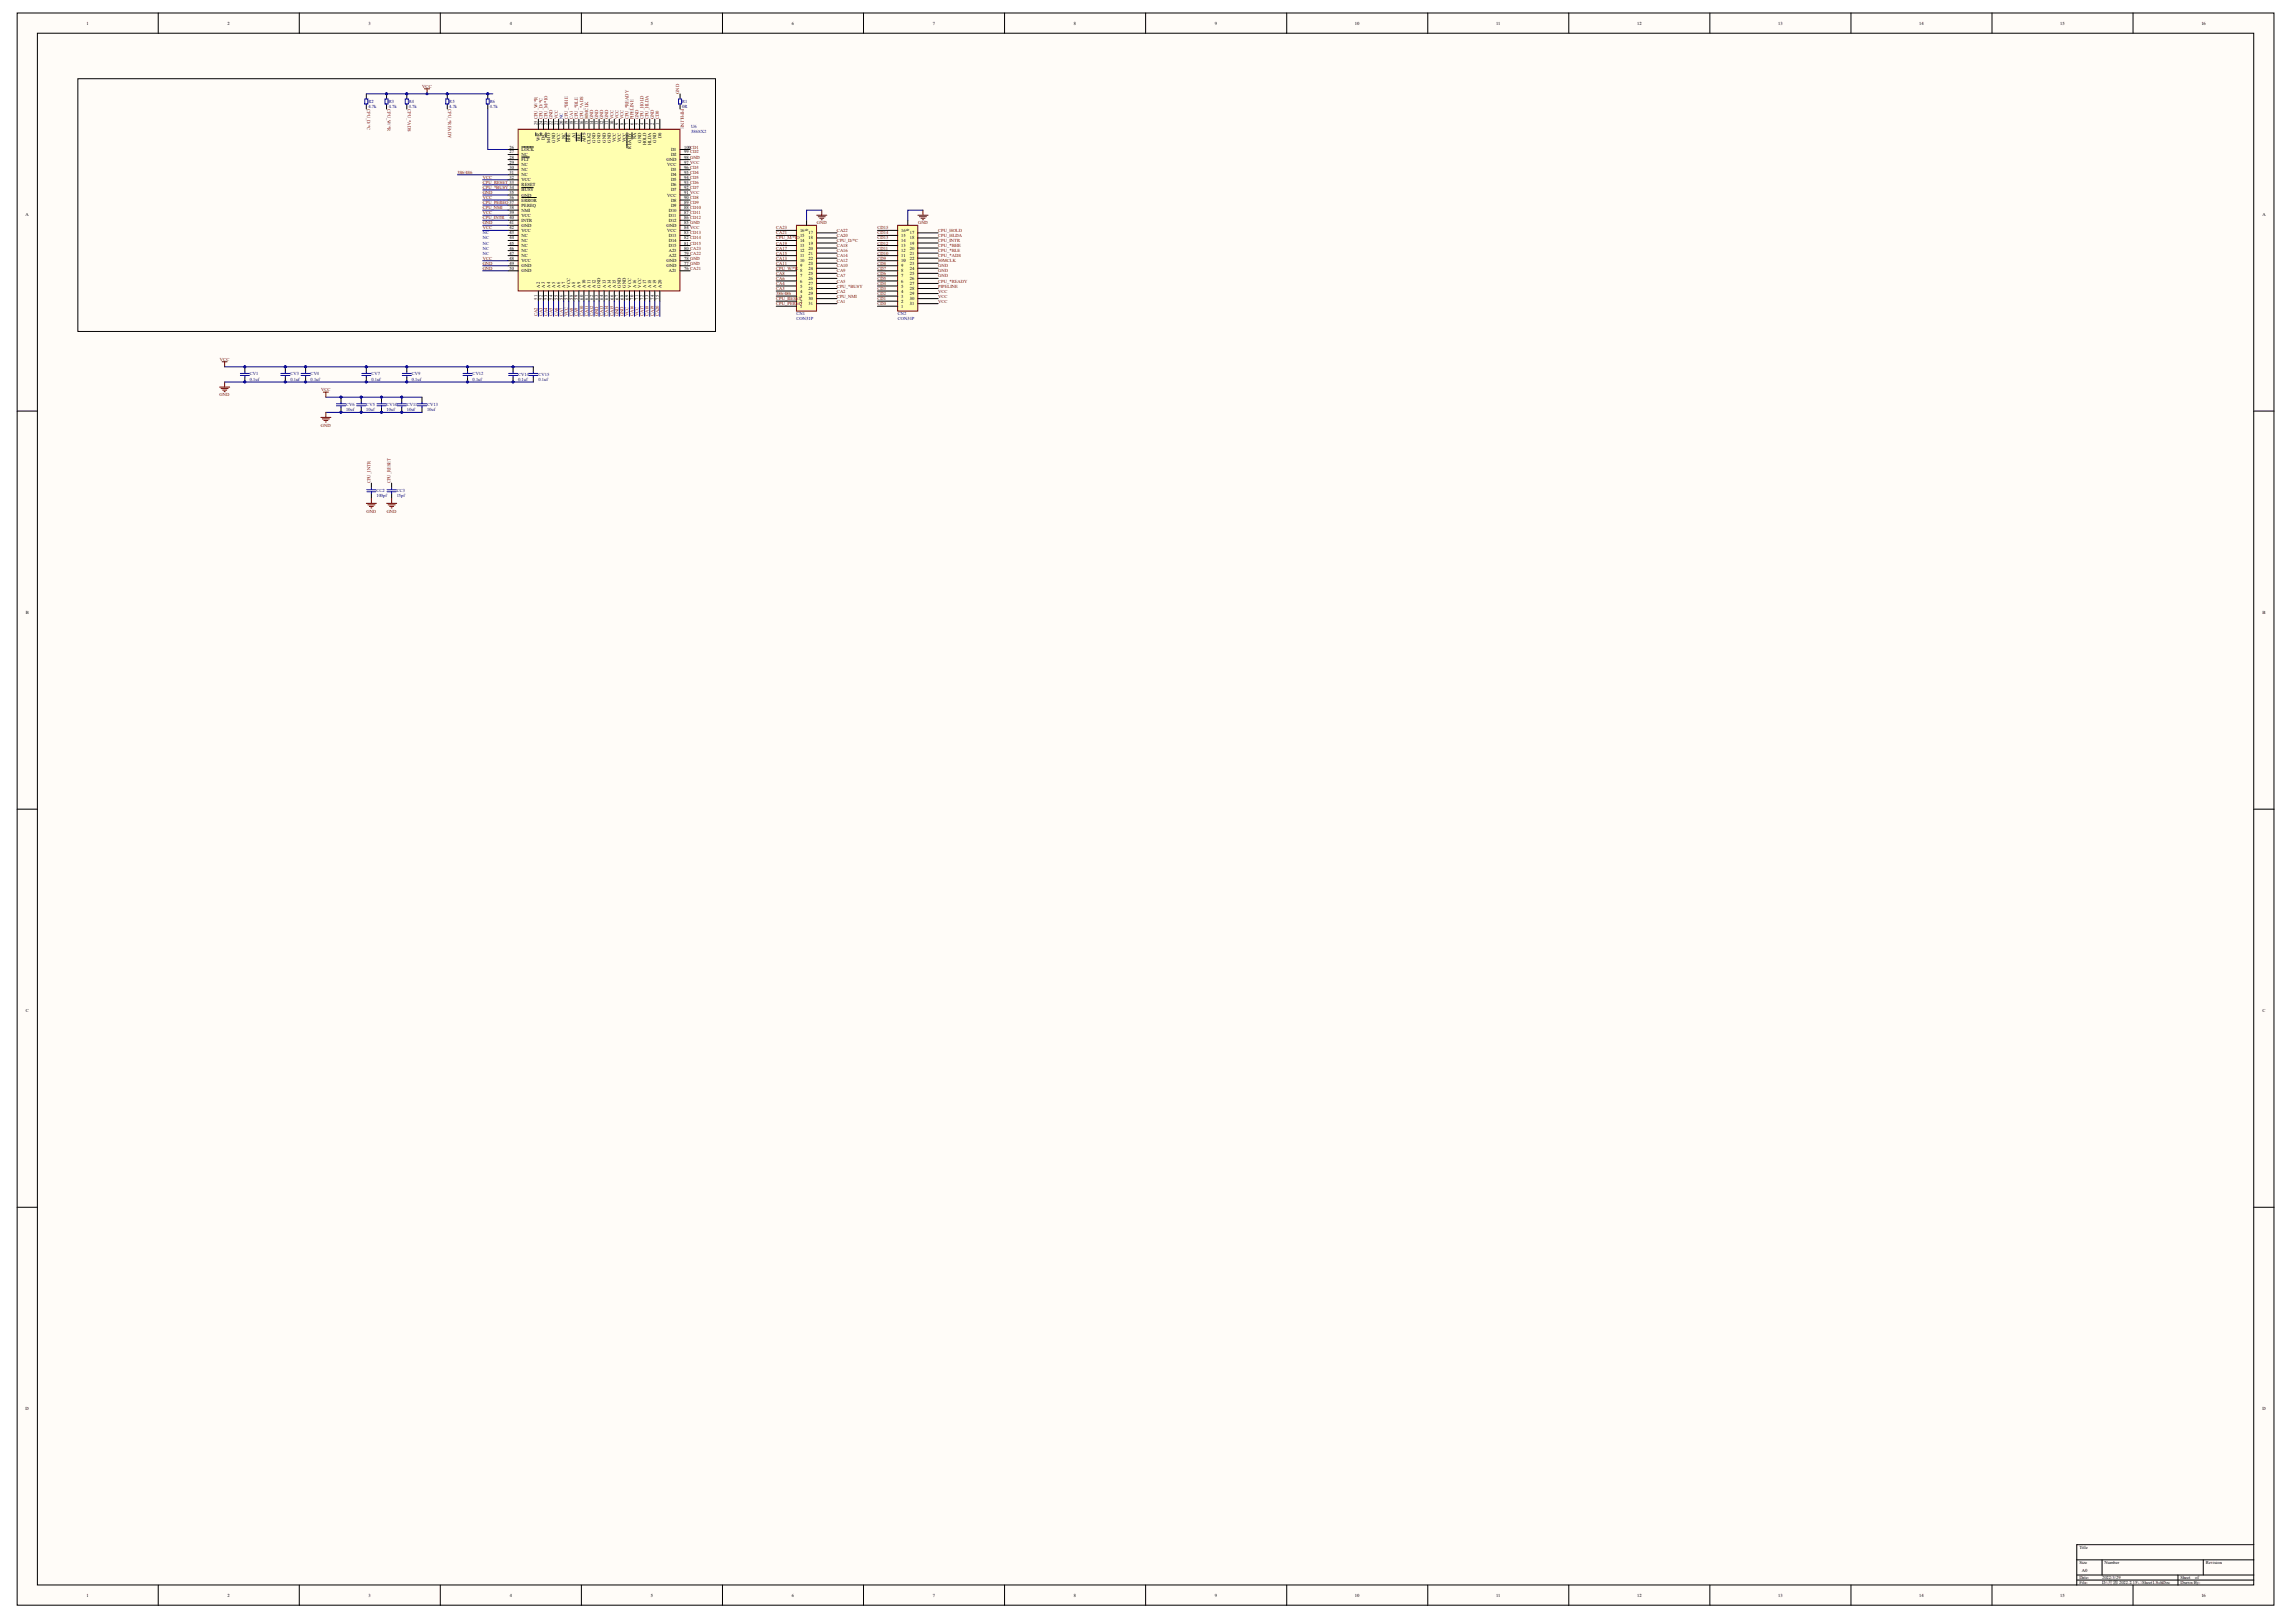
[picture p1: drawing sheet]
<svg xmlns="http://www.w3.org/2000/svg" width="297mm" height="210mm" viewBox="0 0 297 210" stroke-linecap="round" stroke-linejoin="round" font-family="sans-serif">
<defs><g id="words">
<g font-size=".6">
<text x="11.2" y="3.2">1</text>
<text x="29.5" y="3.2">2</text>
<text x="47.7" y="3.2">3</text>
<text x="65.9" y="3.2">4</text>
<text x="84.2" y="3.2">5</text>
<text x="102.4" y="3.2">6</text>
<text x="120.7" y="3.2">7</text>
<text x="138.9" y="3.2">8</text>
<text x="157.2" y="3.2">9</text>
<text x="175.3" y="3.2">10</text>
<text x="193.5" y="3.2">11</text>
<text x="211.8" y="3.2">12</text>
<text x="230" y="3.2">13</text>
<text x="248.3" y="3.2">14</text>
<text x="266.5" y="3.2">15</text>
<text x="284.8" y="3.2">16</text>
<text x="69.5" y="16.2" transform="rotate(-90 69.5 16.2)">25 CPU_W/*R</text>
<text x="70.2" y="16.2" transform="rotate(-90 70.2 16.2)">24 CPU_D/*C</text>
<text x="70.8" y="16.2" transform="rotate(-90 70.8 16.2)">23 CPU_M/*IO</text>
<text x="71.5" y="16.2" transform="rotate(-90 71.5 16.2)">22 GND</text>
<text x="72.1" y="16.2" transform="rotate(-90 72.1 16.2)">21 VCC</text>
<text x="72.8" y="16.2" transform="rotate(-90 72.8 16.2)">20 NC</text>
<text x="73.5" y="16.2" transform="rotate(-90 73.5 16.2)">19 CPU_*BHE</text>
<text x="74.1" y="16.2" transform="rotate(-90 74.1 16.2)">18 CA1</text>
<text x="74.4" y="17.9" transform="rotate(-90 74.4 17.9)">A1</text>
<text x="74.8" y="16.2" transform="rotate(-90 74.8 16.2)">17 CPU_*BLE</text>
<text x="75.4" y="16.2" transform="rotate(-90 75.4 16.2)">16 CPU_*ADS</text>
<text x="76.1" y="16.2" transform="rotate(-90 76.1 16.2)">15</text>
<text x="76.7" y="16.2" transform="rotate(-90 76.7 16.2)">14 GND</text>
<text x="77.4" y="16.2" transform="rotate(-90 77.4 16.2)">13 GND</text>
<text x="78" y="16.2" transform="rotate(-90 78 16.2)">12 GND</text>
<text x="78.7" y="16.2" transform="rotate(-90 78.7 16.2)">11 GND</text>
<text x="79.4" y="16.2" transform="rotate(-90 79.4 16.2)">10 VCC</text>
<text x="80" y="16.2" transform="rotate(-90 80 16.2)">9</text>
<text x="80.6" y="16.2" transform="rotate(-90 80.6 16.2)">8</text>
<text x="81.3" y="16.2" transform="rotate(-90 81.3 16.2)">7</text>
<text x="82" y="16.2" transform="rotate(-90 82 16.2)">6</text>
<text x="82.6" y="16.2" transform="rotate(-90 82.6 16.2)">5</text>
<text x="83.3" y="16.2" transform="rotate(-90 83.3 16.2)">4</text>
<text x="83.9" y="16.2" transform="rotate(-90 83.9 16.2)">3</text>
<text x="84.6" y="16.2" transform="rotate(-90 84.6 16.2)">2</text>
<text x="85.2" y="16.2" transform="rotate(-90 85.2 16.2)">1</text>
<text x="85.6" y="17.9" transform="rotate(-90 85.6 17.9)">D0</text>
<text x="65.9" y="19.2">26</text>
<text x="65.9" y="19.9">27</text>
<text x="65.9" y="20.5">28</text>
<text x="65.9" y="21.2">29</text>
<text x="65.9" y="21.8">30</text>
<text x="65.9" y="22.5">31</text>
<text x="65.9" y="23.1">32</text>
<text x="67.5" y="19.5">LOCK</text>
<text x="67.5" y="20.2">NC</text>
<text x="67.5" y="20.9">FLT</text>
<text x="67.5" y="21.5">NC</text>
<text x="67.5" y="22.2">NC</text>
<text x="67.5" y="22.8">NC</text>
<text x="67.5" y="23.5">VCC</text>
<text x="69.8" y="18.3" transform="rotate(-90 69.8 18.3)">W/R</text>
<text x="70.5" y="18.2" transform="rotate(-90 70.5 18.2)">D/C</text>
<text x="71.2" y="18.5" transform="rotate(-90 71.2 18.5)">M/IO</text>
<text x="71.8" y="18.5" transform="rotate(-90 71.8 18.5)">GND</text>
<text x="72.5" y="18.4" transform="rotate(-90 72.5 18.4)">VCC</text>
<text x="73.1" y="18" transform="rotate(-90 73.1 18)">NC</text>
<text x="73.8" y="18.4" transform="rotate(-90 73.8 18.4)">BHE</text>
<text x="75.1" y="18.3" transform="rotate(-90 75.1 18.3)">BLE</text>
<text x="75.7" y="18.4" transform="rotate(-90 75.7 18.4)">ADS</text>
<text x="76.4" y="18.7" transform="rotate(-90 76.4 18.7)">CLK2</text>
<text x="77.1" y="18.5" transform="rotate(-90 77.1 18.5)">GND</text>
<text x="77.7" y="18.5" transform="rotate(-90 77.7 18.5)">GND</text>
<text x="78.4" y="18.5" transform="rotate(-90 78.4 18.5)">GND</text>
<text x="79" y="18.5" transform="rotate(-90 79 18.5)">GND</text>
<text x="79.7" y="18.4" transform="rotate(-90 79.7 18.4)">VCC</text>
<text x="80.3" y="18.4" transform="rotate(-90 80.3 18.4)">VCC</text>
<text x="81" y="18.4" transform="rotate(-90 81 18.4)">VCC</text>
<text x="81.6" y="19.2" transform="rotate(-90 81.6 19.2)">READY</text>
<text x="82.3" y="18" transform="rotate(-90 82.3 18)">NA</text>
<text x="82.9" y="18.5" transform="rotate(-90 82.9 18.5)">GND</text>
<text x="83.6" y="18.8" transform="rotate(-90 83.6 18.8)">HOLD</text>
<text x="84.3" y="18.8" transform="rotate(-90 84.3 18.8)">HLDA</text>
<text x="84.9" y="18.5" transform="rotate(-90 84.9 18.5)">GND</text>
<text x="86.2" y="20.9">GND</text>
<text x="86.3" y="21.5">VCC</text>
<text x="86.8" y="23.5">D5</text>
<text x="86.8" y="22.8">D4</text>
<text x="86.8" y="22.2">D3</text>
<text x="86.8" y="20.2">D2</text>
<text x="86.8" y="19.5">D1</text>
<text x="88.5" y="23.8">93 CD6</text>
<text x="88.5" y="23.1">94 CD5</text>
<text x="88.5" y="22.5">95 CD4</text>
<text x="88.5" y="21.8">96 CD3</text>
<text x="88.5" y="21.2">97 VCC</text>
<text x="88.5" y="20.5">98 GND</text>
<text x="88.5" y="19.9">99 CD2</text>
<text x="88.5" y="19.2">100CD1</text>
<text x="3.3" y="28">A</text>
<text x="65.9" y="25.1">35</text>
<text x="65.9" y="25.8">36</text>
<text x="65.9" y="27.1">38</text>
<text x="65.9" y="27.7">39</text>
<text x="65.9" y="28.4">40</text>
<text x="65.9" y="29">41</text>
<text x="65.9" y="29.7">42</text>
<text x="67.5" y="24.1">RESET</text>
<text x="67.5" y="24.8">BUSY</text>
<text x="67.5" y="25.4">GND</text>
<text x="67.5" y="26.1">ERROR</text>
<text x="67.5" y="26.7">PEREQ</text>
<text x="67.5" y="27.4">NMI</text>
<text x="67.5" y="28.1">VCC</text>
<text x="67.5" y="28.7">INTR</text>
<text x="67.5" y="29.4">GND</text>
<text x="86.2" y="29.4">GND</text>
<text x="86.3" y="25.4">VCC</text>
<text x="86.5" y="28.7">D12</text>
<text x="86.5" y="27.4">D10</text>
<text x="86.5" y="28.1">D11</text>
<text x="86.8" y="26.7">D9</text>
<text x="86.8" y="26.1">D8</text>
<text x="86.8" y="24.8">D7</text>
<text x="86.8" y="24.1">D6</text>
<text x="88.5" y="29.7">84 VCC</text>
<text x="88.5" y="29">85 GND</text>
<text x="88.5" y="28.4">86 CD12</text>
<text x="88.5" y="27.7">87 CD11</text>
<text x="88.5" y="27.1">88 CD10</text>
<text x="88.5" y="26.4">89 CD9</text>
<text x="88.5" y="25.8">90 CD8</text>
<text x="88.5" y="25.1">91 VCC</text>
<text x="88.5" y="24.4">92 CD7</text>
<text x="104.6" y="29.9" transform="rotate(-90 104.6 29.9)">0</text>
<text x="117.6" y="29.9" transform="rotate(-90 117.6 29.9)">0</text>
<text x="292.7" y="28">A</text>
<text x="65.9" y="30.3">43</text>
<text x="65.9" y="31">44</text>
<text x="65.9" y="31.6">45</text>
<text x="65.9" y="32.3">46</text>
<text x="65.9" y="32.9">47</text>
<text x="65.9" y="33.6">48</text>
<text x="65.9" y="34.3">49</text>
<text x="65.9" y="34.9">50</text>
<text x="67.5" y="30">VCC</text>
<text x="67.5" y="30.7">NC</text>
<text x="67.5" y="31.3">NC</text>
<text x="67.5" y="32">NC</text>
<text x="67.5" y="32.6">NC</text>
<text x="67.5" y="33.3">NC</text>
<text x="67.5" y="33.9">VCC</text>
<text x="67.5" y="34.6">GND</text>
<text x="67.5" y="35.3">GND</text>
<text x="86.2" y="34.6">GND</text>
<text x="86.2" y="33.9">GND</text>
<text x="86.3" y="30">VCC</text>
<text x="86.5" y="35.3">A21</text>
<text x="86.5" y="33.3">A22</text>
<text x="86.5" y="32.6">A23</text>
<text x="86.5" y="32">D15</text>
<text x="86.5" y="31.3">D14</text>
<text x="86.5" y="30.7">D13</text>
<text x="88.5" y="34.9">76 CA21</text>
<text x="88.5" y="34.3">77 GND</text>
<text x="88.5" y="33.6">78 GND</text>
<text x="88.5" y="32.9">79 CA22</text>
<text x="88.5" y="32.3">80 CA23</text>
<text x="88.5" y="31.6">81 CD15</text>
<text x="88.5" y="31">82 CD14</text>
<text x="88.5" y="30.3">83 CD13</text>
<text x="103.5" y="35.9">7</text>
<text x="103.5" y="35.3">8</text>
<text x="103.5" y="34.6">9</text>
<text x="103.5" y="33.9">10</text>
<text x="103.5" y="33.3">11</text>
<text x="103.5" y="32.6">12</text>
<text x="103.5" y="32">13</text>
<text x="103.5" y="31.3">14</text>
<text x="103.5" y="30.7">15</text>
<text x="103.5" y="30">16</text>
<text x="104.6" y="30.3">17</text>
<text x="104.6" y="31">18</text>
<text x="104.6" y="31.6">19</text>
<text x="104.6" y="32.3">20</text>
<text x="104.6" y="32.9">21</text>
<text x="104.6" y="33.6">22</text>
<text x="104.6" y="34.3">23</text>
<text x="104.6" y="34.9">24</text>
<text x="104.6" y="35.6">25</text>
<text x="116.6" y="35.9">7</text>
<text x="116.6" y="35.3">8</text>
<text x="116.6" y="34.6">9</text>
<text x="116.6" y="33.9">10</text>
<text x="116.6" y="33.3">11</text>
<text x="116.6" y="32.6">12</text>
<text x="116.6" y="32">13</text>
<text x="116.6" y="31.3">14</text>
<text x="116.6" y="30.7">15</text>
<text x="116.6" y="30">16</text>
<text x="117.7" y="30.3">17</text>
<text x="117.7" y="31">18</text>
<text x="117.7" y="31.6">19</text>
<text x="117.7" y="32.3">20</text>
<text x="117.7" y="32.9">21</text>
<text x="117.7" y="33.6">22</text>
<text x="117.7" y="34.3">23</text>
<text x="117.7" y="34.9">24</text>
<text x="117.7" y="35.6">25</text>
<text x="69.5" y="38.8" transform="rotate(-90 69.5 38.8)">51</text>
<text x="69.8" y="37.2" transform="rotate(-90 69.8 37.2)">A2</text>
<text x="70.2" y="38.8" transform="rotate(-90 70.2 38.8)">52</text>
<text x="70.5" y="37.2" transform="rotate(-90 70.5 37.2)">A3</text>
<text x="70.8" y="38.8" transform="rotate(-90 70.8 38.8)">53</text>
<text x="71.2" y="37.2" transform="rotate(-90 71.2 37.2)">A4</text>
<text x="71.5" y="38.8" transform="rotate(-90 71.5 38.8)">54</text>
<text x="71.8" y="37.2" transform="rotate(-90 71.8 37.2)">A5</text>
<text x="72.1" y="38.8" transform="rotate(-90 72.1 38.8)">55</text>
<text x="72.5" y="37.2" transform="rotate(-90 72.5 37.2)">A6</text>
<text x="72.8" y="38.8" transform="rotate(-90 72.8 38.8)">56</text>
<text x="73.1" y="37.2" transform="rotate(-90 73.1 37.2)">A7</text>
<text x="73.5" y="38.8" transform="rotate(-90 73.5 38.8)">57</text>
<text x="73.8" y="37.2" transform="rotate(-90 73.8 37.2)">VCC</text>
<text x="74.1" y="38.8" transform="rotate(-90 74.1 38.8)">58</text>
<text x="74.4" y="37.2" transform="rotate(-90 74.4 37.2)">A8</text>
<text x="74.8" y="38.8" transform="rotate(-90 74.8 38.8)">59</text>
<text x="75.1" y="37.2" transform="rotate(-90 75.1 37.2)">A9</text>
<text x="75.4" y="38.8" transform="rotate(-90 75.4 38.8)">60</text>
<text x="75.7" y="37.2" transform="rotate(-90 75.7 37.2)">A10</text>
<text x="76.1" y="38.8" transform="rotate(-90 76.1 38.8)">61</text>
<text x="76.4" y="37.2" transform="rotate(-90 76.4 37.2)">A11</text>
<text x="76.7" y="38.8" transform="rotate(-90 76.7 38.8)">62</text>
<text x="77.1" y="37.2" transform="rotate(-90 77.1 37.2)">A12</text>
<text x="77.4" y="38.8" transform="rotate(-90 77.4 38.8)">63</text>
<text x="77.7" y="37.2" transform="rotate(-90 77.7 37.2)">GND</text>
<text x="78" y="38.8" transform="rotate(-90 78 38.8)">64</text>
<text x="78.4" y="37.2" transform="rotate(-90 78.4 37.2)">A13</text>
<text x="78.7" y="38.8" transform="rotate(-90 78.7 38.8)">65</text>
<text x="79" y="37.2" transform="rotate(-90 79 37.2)">A14</text>
<text x="79.4" y="38.8" transform="rotate(-90 79.4 38.8)">66</text>
<text x="79.7" y="37.2" transform="rotate(-90 79.7 37.2)">A15</text>
<text x="80" y="38.8" transform="rotate(-90 80 38.8)">67</text>
<text x="80.3" y="37.2" transform="rotate(-90 80.3 37.2)">GND</text>
<text x="80.6" y="38.8" transform="rotate(-90 80.6 38.8)">68</text>
<text x="81" y="37.2" transform="rotate(-90 81 37.2)">GND</text>
<text x="81.3" y="38.8" transform="rotate(-90 81.3 38.8)">69</text>
<text x="81.6" y="37.2" transform="rotate(-90 81.6 37.2)">VCC</text>
<text x="82" y="38.8" transform="rotate(-90 82 38.8)">70</text>
<text x="82.3" y="37.2" transform="rotate(-90 82.3 37.2)">A16</text>
<text x="82.6" y="38.8" transform="rotate(-90 82.6 38.8)">71</text>
<text x="82.9" y="37.2" transform="rotate(-90 82.9 37.2)">VCC</text>
<text x="83.3" y="38.8" transform="rotate(-90 83.3 38.8)">72</text>
<text x="83.6" y="37.2" transform="rotate(-90 83.6 37.2)">A17</text>
<text x="83.9" y="38.8" transform="rotate(-90 83.9 38.8)">73</text>
<text x="84.3" y="37.2" transform="rotate(-90 84.3 37.2)">A18</text>
<text x="84.6" y="38.8" transform="rotate(-90 84.6 38.8)">74</text>
<text x="84.9" y="37.2" transform="rotate(-90 84.9 37.2)">A19</text>
<text x="85.2" y="38.8" transform="rotate(-90 85.2 38.8)">75</text>
<text x="85.6" y="37.2" transform="rotate(-90 85.6 37.2)">A20</text>
<text x="103.5" y="39.8">1</text>
<text x="103.5" y="39.2">2</text>
<text x="103.5" y="38.5">3</text>
<text x="103.5" y="37.9">4</text>
<text x="103.5" y="37.2">5</text>
<text x="103.5" y="36.6">6</text>
<text x="104.6" y="36.2">26</text>
<text x="104.6" y="36.9">27</text>
<text x="104.6" y="37.5">28</text>
<text x="104.6" y="38.2">29</text>
<text x="104.6" y="38.8">30</text>
<text x="104.6" y="39.5">31</text>
<text x="116.6" y="39.8">1</text>
<text x="116.6" y="39.2">2</text>
<text x="116.6" y="38.5">3</text>
<text x="116.6" y="37.9">4</text>
<text x="116.6" y="37.2">5</text>
<text x="116.6" y="36.6">6</text>
<text x="117.7" y="36.2">26</text>
<text x="117.7" y="36.9">27</text>
<text x="117.7" y="37.5">28</text>
<text x="117.7" y="38.2">29</text>
<text x="117.7" y="38.8">30</text>
<text x="117.7" y="39.5">31</text>
<text x="3.3" y="79.5">B</text>
<text x="292.7" y="79.5">B</text>
<text x="3.3" y="131">C</text>
<text x="292.7" y="131">C</text>
<text x="3.3" y="182.5">D</text>
<text x="292.7" y="182.5">D</text>
<text x="269" y="200.4">Title</text>
<text x="269" y="202.4">Size</text>
<text x="269.3" y="203.4">A0</text>
<text x="272.3" y="202.4">Number</text>
<text x="285.4" y="202.4">Revision</text>
<text x="11.2" y="206.6">1</text>
<text x="29.5" y="206.6">2</text>
<text x="47.7" y="206.6">3</text>
<text x="65.9" y="206.6">4</text>
<text x="84.2" y="206.6">5</text>
<text x="102.4" y="206.6">6</text>
<text x="120.7" y="206.6">7</text>
<text x="138.9" y="206.6">8</text>
<text x="157.2" y="206.6">9</text>
<text x="175.3" y="206.6">10</text>
<text x="193.5" y="206.6">11</text>
<text x="211.8" y="206.6">12</text>
<text x="230" y="206.6">13</text>
<text x="248.3" y="206.6">14</text>
<text x="266.5" y="206.6">15</text>
<text x="269" y="204.3">Date:</text>
<text x="269" y="205">File:</text>
<text x="271.9" y="204.3">2022/3/29</text>
<text x="271.9" y="205">D:\开源 2022.2.15\..\Sheet1.SchDoc</text>
<text x="282.1" y="204.3">Sheet</text>
<text x="282.1" y="205">Drawn By:</text>
<text x="284" y="204.3">of</text>
<text x="284.8" y="206.6">16</text>
</g>
<g font-size=".6" fill="#800000">
<text x="54.6" y="11.4">VCC</text>
<text x="47.5" y="14.1" transform="rotate(90 47.5 14.1)">CPU_D/*C</text>
<text x="50.1" y="14.1" transform="rotate(90 50.1 14.1)">CPU_W/*R</text>
<text x="52.8" y="14.1" transform="rotate(90 52.8 14.1)">CPU_*ADS</text>
<text x="58" y="14.1" transform="rotate(90 58 14.1)">CPU_*READY</text>
<text x="76.1" y="15.4" transform="rotate(-90 76.1 15.4)">80MCLK</text>
<text x="80" y="15.4" transform="rotate(-90 80 15.4)">VCC</text>
<text x="80.6" y="15.4" transform="rotate(-90 80.6 15.4)">VCC</text>
<text x="81.3" y="15.4" transform="rotate(-90 81.3 15.4)">CPU_*READY</text>
<text x="82" y="15.4" transform="rotate(-90 82 15.4)">PIPELINE</text>
<text x="82.6" y="15.4" transform="rotate(-90 82.6 15.4)">GND</text>
<text x="83.3" y="15.4" transform="rotate(-90 83.3 15.4)">CPU_HOLD</text>
<text x="83.9" y="15.4" transform="rotate(-90 83.9 15.4)">CPU_HLDA</text>
<text x="84.6" y="15.4" transform="rotate(-90 84.6 15.4)">GND</text>
<text x="85.2" y="15.4" transform="rotate(-90 85.2 15.4)">CD0</text>
<text x="87.8" y="12.2" transform="rotate(-90 87.8 12.2)">GND</text>
<text x="88.1" y="14.1" transform="rotate(90 88.1 14.1)">PIPELINE</text>
<text x="59.2" y="22.5">386/486</text>
<text x="62.5" y="23.8">CPU_RESET 33</text>
<text x="62.5" y="23.1">VCC</text>
<text x="62.5" y="27.1">CPU_NMI</text>
<text x="62.5" y="26.4">CPU_PEREQ 37</text>
<text x="62.5" y="24.4">CPU_*BUSY 34</text>
<text x="62.5" y="28.4">CPU_INTR</text>
<text x="62.5" y="29.7">VCC</text>
<text x="62.5" y="25.1">GND</text>
<text x="62.5" y="29">GND</text>
<text x="62.5" y="27.7">VCC</text>
<text x="62.5" y="25.8">VCC</text>
<text x="100.4" y="29.7">CA23</text>
<text x="105.7" y="29">GND</text>
<text x="113.5" y="29.7">CD15</text>
<text x="118.8" y="29">GND</text>
<text x="62.5" y="33.6">VCC</text>
<text x="62.5" y="34.3">GND</text>
<text x="62.5" y="34.9">GND</text>
<text x="100.4" y="35.6">CA8</text>
<text x="100.4" y="34.3">CA11</text>
<text x="100.4" y="33.6">CA13</text>
<text x="100.4" y="32.9">CA15</text>
<text x="100.4" y="32.3">CA17</text>
<text x="100.4" y="31.6">CA19</text>
<text x="100.4" y="30.3">CA21</text>
<text x="100.4" y="34.9">CPU_W/*R</text>
<text x="100.4" y="31">CPU_M/*I</text>
<text x="103.1" y="31">O</text>
<text x="108.3" y="35.9">CA7</text>
<text x="108.3" y="35.3">CA9</text>
<text x="108.3" y="34.6">CA10</text>
<text x="108.3" y="33.9">CA12</text>
<text x="108.3" y="33.3">CA14</text>
<text x="108.3" y="32.6">CA16</text>
<text x="108.3" y="32">CA18</text>
<text x="108.3" y="30.7">CA20</text>
<text x="108.3" y="30">CA22</text>
<text x="108.3" y="31.3">CPU_D/*C</text>
<text x="113.5" y="35.6">CD6</text>
<text x="113.5" y="34.9">CD7</text>
<text x="113.5" y="34.3">CD8</text>
<text x="113.5" y="33.6">CD9</text>
<text x="113.5" y="32.9">CD10</text>
<text x="113.5" y="32.3">CD11</text>
<text x="113.5" y="31.6">CD12</text>
<text x="113.5" y="31">CD13</text>
<text x="113.5" y="30.3">CD14</text>
<text x="121.4" y="30">CPU_HOLD</text>
<text x="121.4" y="30.7">CPU_HLDA</text>
<text x="121.4" y="33.9">80MCLK</text>
<text x="121.4" y="33.3">CPU_*ADS</text>
<text x="121.4" y="32.6">CPU_*BLE</text>
<text x="121.4" y="32">CPU_*BHE</text>
<text x="121.4" y="31.3">CPU_INTR</text>
<text x="121.4" y="35.3">GND</text>
<text x="121.4" y="35.9">GND</text>
<text x="121.4" y="34.6">GND</text>
<text x="69.5" y="40.9" transform="rotate(-90 69.5 40.9)">CA2</text>
<text x="70.2" y="40.9" transform="rotate(-90 70.2 40.9)">CA3</text>
<text x="70.8" y="40.9" transform="rotate(-90 70.8 40.9)">CA4</text>
<text x="71.5" y="40.9" transform="rotate(-90 71.5 40.9)">CA5</text>
<text x="72.1" y="40.9" transform="rotate(-90 72.1 40.9)">CA6</text>
<text x="72.8" y="40.9" transform="rotate(-90 72.8 40.9)">CA7</text>
<text x="73.5" y="40.9" transform="rotate(-90 73.5 40.9)">VCC</text>
<text x="74.1" y="40.9" transform="rotate(-90 74.1 40.9)">CA8</text>
<text x="74.8" y="40.9" transform="rotate(-90 74.8 40.9)">CA9</text>
<text x="75.4" y="40.9" transform="rotate(-90 75.4 40.9)">CA10</text>
<text x="76.1" y="40.9" transform="rotate(-90 76.1 40.9)">CA11</text>
<text x="76.7" y="40.9" transform="rotate(-90 76.7 40.9)">CA12</text>
<text x="77.4" y="40.9" transform="rotate(-90 77.4 40.9)">GND</text>
<text x="78" y="40.9" transform="rotate(-90 78 40.9)">CA13</text>
<text x="78.7" y="40.9" transform="rotate(-90 78.7 40.9)">CA14</text>
<text x="79.4" y="40.9" transform="rotate(-90 79.4 40.9)">CA15</text>
<text x="80" y="40.9" transform="rotate(-90 80 40.9)">GND</text>
<text x="80.6" y="40.9" transform="rotate(-90 80.6 40.9)">GND</text>
<text x="81.3" y="40.9" transform="rotate(-90 81.3 40.9)">VCC</text>
<text x="82" y="40.9" transform="rotate(-90 82 40.9)">CA16</text>
<text x="82.6" y="40.9" transform="rotate(-90 82.6 40.9)">VCC</text>
<text x="83.3" y="40.9" transform="rotate(-90 83.3 40.9)">CA17</text>
<text x="83.9" y="40.9" transform="rotate(-90 83.9 40.9)">CA18</text>
<text x="84.6" y="40.9" transform="rotate(-90 84.6 40.9)">CA19</text>
<text x="85.2" y="40.9" transform="rotate(-90 85.2 40.9)">CA20</text>
<text x="100.4" y="37.5">CA3</text>
<text x="100.4" y="36.9">CA4</text>
<text x="100.4" y="36.2">CA6</text>
<text x="100.4" y="38.8">CPU_RESET</text>
<text x="100.4" y="39.5">CPU_PEREQ</text>
<text x="100.4" y="38.2">386/486</text>
<text x="108.3" y="39.2">CA1</text>
<text x="108.3" y="37.9">CA2</text>
<text x="108.3" y="36.6">CA5</text>
<text x="108.3" y="38.5">CPU_NMI</text>
<text x="108.3" y="37.2">CPU_*BUSY</text>
<text x="113.5" y="39.5">CD0</text>
<text x="113.5" y="38.8">CD1</text>
<text x="113.5" y="38.2">CD2</text>
<text x="113.5" y="37.5">CD3</text>
<text x="113.5" y="36.9">CD4</text>
<text x="113.5" y="36.2">CD5</text>
<text x="121.4" y="36.6">CPU_*READY</text>
<text x="121.4" y="37.2">PIPELINE</text>
<text x="121.4" y="37.9">VCC</text>
<text x="121.4" y="38.5">VCC</text>
<text x="121.4" y="39.2">VCC</text>
<text x="28.5" y="46.7">VCC</text>
<text x="28.4" y="51.3">GND</text>
<text x="41.5" y="50.6">VCC</text>
<text x="41.5" y="55.2">GND</text>
<text x="47.9" y="62.5" transform="rotate(-90 47.9 62.5)">CPU_INTR</text>
<text x="50.5" y="62.5" transform="rotate(-90 50.5 62.5)">CPU_RESET</text>
<text x="47.4" y="66.3">GND</text>
<text x="50" y="66.3">GND</text>
</g>
<g font-size=".6" fill="#000080">
<text x="47.7" y="13.3">R2</text>
<text x="47.7" y="13.9">4.7k</text>
<text x="50.3" y="13.3">R3</text>
<text x="50.3" y="13.9">4.7k</text>
<text x="52.9" y="13.3">R4</text>
<text x="52.9" y="13.9">4.7k</text>
<text x="58.1" y="13.3">R5</text>
<text x="58.1" y="13.9">4.7k</text>
<text x="63.4" y="13.3">R6</text>
<text x="63.4" y="13.9">4.7k</text>
<text x="88.2" y="13.3">R1</text>
<text x="88.2" y="13.9">0R</text>
<text x="89.4" y="16.6">U6</text>
<text x="89.4" y="17.3">386SX2</text>
<text x="62.5" y="32.9">NC</text>
<text x="62.5" y="32.3">NC</text>
<text x="62.5" y="31.6">NC</text>
<text x="62.5" y="31">NC</text>
<text x="62.5" y="30.3">NC</text>
<text x="103" y="40.8">CN1</text>
<text x="103" y="41.5">CON31P</text>
<text x="116.1" y="40.8">CN2</text>
<text x="116.1" y="41.5">CON31P</text>
<text x="32.3" y="48.6">CV1</text>
<text x="32.3" y="49.2">0.1uf</text>
<text x="37.6" y="48.6">CV3</text>
<text x="37.6" y="49.2">0.1uf</text>
<text x="40.2" y="48.6">CV4</text>
<text x="40.2" y="49.2">0.1uf</text>
<text x="44.8" y="52.5">CV6</text>
<text x="44.8" y="53.2">10uf</text>
<text x="47.4" y="52.5">CV5</text>
<text x="47.4" y="53.2">10uf</text>
<text x="48" y="48.6">CV7</text>
<text x="48" y="49.2">0.1uf</text>
<text x="50" y="52.5">CV10</text>
<text x="50" y="53.2">10uf</text>
<text x="52.6" y="52.5">CV11</text>
<text x="52.6" y="53.2">10uf</text>
<text x="53.3" y="48.6">CV9</text>
<text x="53.3" y="49.2">0.1uf</text>
<text x="55.2" y="52.6">CV13</text>
<text x="55.2" y="53.2">10uf</text>
<text x="61.1" y="48.6">CV12</text>
<text x="61.1" y="49.2">0.1uf</text>
<text x="67" y="48.7">CV14</text>
<text x="67" y="49.2">0.1uf</text>
<text x="69.7" y="48.7">CV15</text>
<text x="69.7" y="49.2">0.1uf</text>
<text x="48.7" y="63.6">CC2</text>
<text x="48.7" y="64.3">100pf</text>
<text x="51.3" y="63.6">CC3</text>
<text x="51.3" y="64.3">15pf</text>
</g>
</g></defs>
<g fill="#fffcf8" stroke="#000" stroke-width=".13">
<path d="M2.2 1.7h292v206h-292z"/>
<path d="M4.8 4.3h286.8v200.8h-286.8z"/>
</g>
<g fill="none" stroke="#000" stroke-width=".13">
<path d="M10.1 10.2h82.5v32.7h-82.5zM20.5 1.7v2.6M38.7 1.7v2.6M57 1.7v2.6M75.2 1.7v2.6M93.5 1.7v2.6M111.7 1.7v2.6M130 1.7v2.6M148.2 1.7v2.6M166.5 1.7v2.6M184.7 1.7v2.6M203 1.7v2.6"/>
<path d="M221.2 1.7v2.6M239.5 1.7v2.6M257.7 1.7v2.6M276 1.7v2.6M2.2 53.2h2.6M291.6 53.2h2.6M2.2 104.7h2.6M291.6 104.7h2.6M2.2 156.2h2.6M291.6 156.2h2.6M291.6 199.9h-22.9v5.2M20.5 205.1v2.6"/>
<path d="M38.7 205.1v2.6M57 205.1v2.6M75.2 205.1v2.6M93.5 205.1v2.6M111.7 205.1v2.6M130 205.1v2.6M148.2 205.1v2.6M166.5 205.1v2.6M184.7 205.1v2.6M203 205.1v2.6M221.2 205.1v2.6M239.5 205.1v2.6"/>
<path d="M257.7 205.1v2.6M268.7 201.9h22.9M268.7 203.8h22.9M268.7 204.5h22.9M271.9 201.9v1.9M276 205.1v2.6M281.8 203.8v1.3M285 201.9v1.9"/>
</g>
<path d="M28.4 50.1h1.3M28.6 50.3h.9M28.7 46.8h.7M28.8 50.5h.5M29 50.7h.1M29.1 46.8v.7M29.1 49.4v.7" fill="none" stroke="#800000" stroke-width=".13"/>
<path d="M67 16.7h21v20.9h-21z" fill="#ffffb0" stroke="#800000" stroke-width=".13"/>
<g fill="none" stroke="#000" stroke-width=".13">
<path d="M47.4 12.1v.7M47.4 13.5v.6M50 12.1v.7M50 13.5v.6M52.6 12.1v.7M52.6 13.5v.6M57.9 12.1v.7M57.9 13.5v.6M63.1 12.1v.7M63.1 13.5v.6M65.7 19.3h1.3M65.7 20h1.3"/>
<path d="M67.5 19h1.5M69.3 17.2v.4M69.7 15.4v1.3M70 17.2v.4M70.3 15.4v1.3M70.6 17.2v.6M71 15.4v1.3M71.6 15.4v1.3M72.3 15.4v1.3M72.9 15.4v1.3M73.3 17.2v1.1M73.6 15.4v1.3"/>
<path d="M74.2 15.4v1.3M74.6 17.2v1.1M74.9 15.4v1.3M75.2 17.2v1.1M75.5 15.4v1.3M76.2 15.4v1.3M76.9 15.4v1.3M77.5 15.4v1.3M78.2 15.4v1.3M78.8 15.4v1.3M79.5 15.4v1.3M80.1 15.4v1.3"/>
<path d="M80.8 15.4v1.3M81.1 17.2v1.9M81.4 15.4v1.3M81.8 17.2v.8M82.1 15.4v1.3M82.7 15.4v1.3M83.4 15.4v1.3M84.1 15.4v1.3M84.7 15.4v1.3M85.4 15.4v1.3M88 19.3h1.3M88 20h1.3"/>
<path d="M88 12.1v.7M88 13.5v.6M65.7 20.7h1.3M65.7 21.3h1.3M65.7 22h1.3M65.7 22.6h1.3M65.7 23.3h1.3M65.7 23.9h1.3M65.7 24.6h1.3M65.7 25.2h1.3M65.7 25.9h1.3M65.7 26.5h1.3"/>
<path d="M65.7 27.2h1.3M65.7 27.8h1.3M65.7 28.5h1.3M65.7 29.2h1.3M65.7 29.8h1.3M65.7 30.5h1.3M65.7 31.1h1.3M65.7 31.8h1.3M65.7 32.4h1.3M65.7 33.1h1.3M65.7 33.7h1.3M65.7 34.4h1.3"/>
<path d="M65.7 35h1.3M67.5 20.3h1M67.5 24.3h1.5M67.5 25.6h1.9M69.7 37.7v1.3M70.3 37.7v1.3M71 37.7v1.3M71.6 37.7v1.3M72.3 37.7v1.3M72.9 37.7v1.3M73.6 37.7v1.3M74.2 37.7v1.3"/>
<path d="M74.9 37.7v1.3M75.5 37.7v1.3M76.2 37.7v1.3M76.9 37.7v1.3M77.5 37.7v1.3M78.2 37.7v1.3M78.8 37.7v1.3M79.5 37.7v1.3M80.1 37.7v1.3M80.8 37.7v1.3M81.4 37.7v1.3M82.1 37.7v1.3"/>
<path d="M82.7 37.7v1.3M83.4 37.7v1.3M84.1 37.7v1.3M84.7 37.7v1.3M85.4 37.7v1.3M88 20.7h1.3M88 21.3h1.3M88 22h1.3M88 22.6h1.3M88 23.3h1.3M88 23.9h1.3M88 24.6h1.3"/>
<path d="M88 25.2h1.3M88 25.9h1.3M88 26.5h1.3M88 27.2h1.3M88 27.8h1.3M88 28.5h1.3M88 29.2h1.3M88 29.8h1.3M88 30.5h1.3M88 31.1h1.3M88 31.8h1.3M88 32.4h1.3"/>
<path d="M88 33.1h1.3M88 33.7h1.3M88 34.4h1.3M88 35h1.3M31.7 47.5v.6M31.7 48.8v.6M36.9 47.5v.6M36.9 48.8v.6M39.5 47.5v.6M39.5 48.8v.6M44.1 51.4v.7M44.1 52.7v.7"/>
<path d="M46.7 51.4v.7M46.7 52.7v.7M47.4 47.5v.6M47.4 48.8v.6M49.4 51.4v.7M49.4 52.7v.7M52 51.4v.7M52 52.7v.7M52.6 47.5v.6M52.6 48.8v.6M54.6 51.4v.7M54.6 52.7v.7"/>
<path d="M60.5 47.5v.6M60.5 48.8v.6M66.4 47.5v.6M66.4 48.8v.6M69 47.5v.6M69 48.8v.6M48 62.5v.7M48 63.8v.7M50.7 62.5v.7M50.7 63.8v.7"/>
</g>
<g fill="none" stroke="#00f" stroke-width=".13">
<path d="M47.2 12.8h.4v.7h-.4zM49.8 12.8h.4v.7h-.4zM52.4 12.8h.4v.7h-.4zM57.7 12.8h.4v.7h-.4zM62.9 12.8h.4v.7h-.4zM87.8 12.8h.4v.7h-.4zM31.1 48.6h1.2M31.1 48.3h1.2M31.7 48.1v.2M31.7 48.6v.2M36.3 48.6h1.2M36.3 48.3h1.2"/>
<path d="M36.9 48.1v.2M36.9 48.6v.2M38.9 48.6h1.2M38.9 48.3h1.2M39.5 48.1v.2M39.5 48.6v.2M43.5 52.5h1.2M43.5 52.3h1.2M44.1 52.1v.2M44.1 52.5v.2M46.1 52.5h1.2M46.1 52.3h1.2"/>
<path d="M46.7 52.1v.2M46.7 52.5v.2M46.8 48.6h1.2M46.8 48.3h1.2M47.4 48.1v.2M47.4 48.6v.2M48.8 52.5h1.1M48.8 52.3h1.1M49.4 52.1v.2M49.4 52.5v.2M51.4 52.5h1.2M51.4 52.3h1.2"/>
<path d="M52 52.1v.2M52 52.5v.2M52 48.6h1.2M52 48.3h1.2M52.6 48.1v.2M52.6 48.6v.2M54 52.5h1.2M54 52.3h1.2M54.6 52.1v.2M54.6 52.5v.2M59.9 48.6h1.2M59.9 48.3h1.2"/>
<path d="M60.5 48.1v.2M60.5 48.6v.2M65.8 48.6h1.2M65.8 48.3h1.2M66.4 48.1v.2M66.4 48.6v.2M68.4 48.6h1.2M68.4 48.3h1.2M69 48.1v.2M69 48.6v.2M47.5 63.6h1.1M47.5 63.4h1.1"/>
<path d="M48 63.2v.2M48 63.6v.2M50.1 63.6h1.2M50.1 63.4h1.2M50.7 63.2v.2M50.7 63.6v.2"/>
</g>
<g fill="none" stroke="#800000" stroke-width=".13">
<path d="M54.9 11.5h.7M55.2 11.5v.6M105.7 27.8h1.3M105.9 28h.9M106.1 28.2h.5M106.2 28.4h.2M106.3 27.2v.6M118.8 27.8h1.3M118.9 28h1M119.1 28.2h.6M119.3 28.4h.2M119.4 27.2v.6"/>
<path d="M41.5 54h1.3M41.7 54.2h.9M41.8 50.7h.7M41.9 54.4h.5M42.1 54.6h.1M42.2 50.7v.7M42.2 53.4v.6M47.4 65.1h1.3M47.6 65.3h.9M47.8 65.5h.5M48 65.7h.1M48 64.5v.6"/>
<path d="M50 65.1h1.3M50.2 65.3h.9M50.4 65.5h.5M50.6 65.7h.1M50.7 64.5v.6"/>
</g>
<g fill="none" stroke="#000080" stroke-width=".13">
<path d="M47.4 12.1h16.4M63.1 14.1v5.2h2.6M59.2 22.6h6.5M62.4 33.7h3.3M62.4 34.4h3.3M62.4 35h3.3M62.4 27.2h3.3M62.4 27.8h3.3M62.4 28.5h3.3M62.4 29.2h3.3M62.4 29.8h3.3M62.4 23.9h3.3"/>
<path d="M62.4 24.6h3.3M62.4 25.2h3.3M62.4 25.9h3.3M62.4 26.5h3.3M62.4 23.3h3.3M69.7 39v1.9M70.3 39v1.9M71 39v1.9M71.6 39v1.9M72.3 39v1.9M72.9 39v1.9M73.6 39v1.9"/>
<path d="M74.2 39v1.9M74.9 39v1.9M75.5 39v1.9M76.2 39v1.9M76.9 39v1.9M77.5 39v1.9M78.2 39v1.9M78.8 39v1.9M79.5 39v1.9M80.1 39v1.9M80.8 39v1.9M81.4 39v1.9"/>
<path d="M82.1 39v1.9M82.7 39v1.9M83.4 39v1.9M84.1 39v1.9M84.7 39v1.9M85.4 39v1.9M29.1 47.5h39.9M29.1 49.4h39.9M42.2 51.4h12.4M42.2 53.4h12.4"/>
</g>
<g fill="#000080" stroke="#000080" stroke-width=".13">
<circle cx="55.2" cy="12.1" r=".12"/>
<circle cx="50" cy="12.1" r=".12"/>
<circle cx="52.6" cy="12.1" r=".12"/>
<circle cx="57.9" cy="12.1" r=".12"/>
<circle cx="31.7" cy="47.5" r=".12"/>
<circle cx="31.7" cy="49.4" r=".12"/>
<circle cx="36.9" cy="47.5" r=".12"/>
<circle cx="36.9" cy="49.4" r=".12"/>
<circle cx="39.5" cy="47.5" r=".12"/>
<circle cx="39.5" cy="49.4" r=".12"/>
<circle cx="46.7" cy="51.4" r=".12"/>
<circle cx="46.7" cy="53.4" r=".12"/>
<circle cx="44.1" cy="51.4" r=".12"/>
<circle cx="44.1" cy="53.4" r=".12"/>
<circle cx="47.4" cy="47.5" r=".12"/>
<circle cx="47.4" cy="49.4" r=".12"/>
<circle cx="52.6" cy="47.5" r=".12"/>
<circle cx="52.6" cy="49.4" r=".12"/>
<circle cx="49.3" cy="51.4" r=".12"/>
<circle cx="49.3" cy="53.4" r=".12"/>
<circle cx="52" cy="51.4" r=".12"/>
<circle cx="52" cy="53.4" r=".12"/>
<circle cx="60.5" cy="47.5" r=".12"/>
<circle cx="60.5" cy="49.4" r=".12"/>
<circle cx="63.1" cy="12.1" r=".12"/>
<circle cx="66.4" cy="47.5" r=".12"/>
<circle cx="66.4" cy="49.4" r=".12"/>
</g>
<path d="M116.1 29.2h2.6v11.1h-2.6z" fill="#ffffb0" stroke="#800000" stroke-width=".13"/>
<g fill="none" stroke="#000" stroke-width=".13">
<path d="M113.5 39.6h2.6M113.5 39h2.6M113.5 38.3h2.6M113.5 37.7h2.6M113.5 37h2.6M113.5 36.4h2.6M113.5 35.7h2.6M113.5 35h2.6M113.5 34.4h2.6M113.5 33.7h2.6M113.5 33.1h2.6M113.5 32.4h2.6"/>
<path d="M113.5 31.8h2.6M113.5 31.1h2.6M113.5 30.5h2.6M113.5 29.8h2.6M117.4 28.5v.7M118.8 30.1h2.6M118.8 30.8h2.6M118.8 31.4h2.6M118.8 32.1h2.6M118.8 32.8h2.6M118.8 33.4h2.6M118.8 34.1h2.6"/>
<path d="M118.8 34.7h2.6M118.8 35.4h2.6M118.8 36h2.6M118.8 36.7h2.6M118.8 37.3h2.6M118.8 38h2.6M118.8 38.6h2.6M118.8 39.3h2.6"/>
</g>
<path d="M103 29.2h2.6v11.1h-2.6z" fill="#ffffb0" stroke="#800000" stroke-width=".13"/>
<g fill="none" stroke="#000" stroke-width=".13">
<path d="M100.4 39.6h2.6M100.4 39h2.6M100.4 38.3h2.6M100.4 37.7h2.6M100.4 37h2.6M100.4 36.4h2.6M100.4 35.7h2.6M100.4 35h2.6M100.4 34.4h2.6M100.4 33.7h2.6M100.4 33.1h2.6M100.4 32.4h2.6"/>
<path d="M100.4 31.8h2.6M100.4 31.1h2.6M100.4 30.5h2.6M100.4 29.8h2.6M104.3 28.5v.7M105.7 30.1h2.6M105.7 30.8h2.6M105.7 31.4h2.6M105.7 32.1h2.6M105.7 32.8h2.6M105.7 33.4h2.6M105.7 34.1h2.6"/>
<path d="M105.7 34.7h2.6M105.7 35.4h2.6M105.7 36h2.6M105.7 36.7h2.6M105.7 37.3h2.6M105.7 38h2.6M105.7 38.6h2.6M105.7 39.3h2.6"/>
</g>
<path d="M106.3 27.2h-2v1.3M119.4 27.2h-2v1.3" fill="none" stroke="#000080" stroke-width=".13"/>
<use href="#words"/>
</svg>
